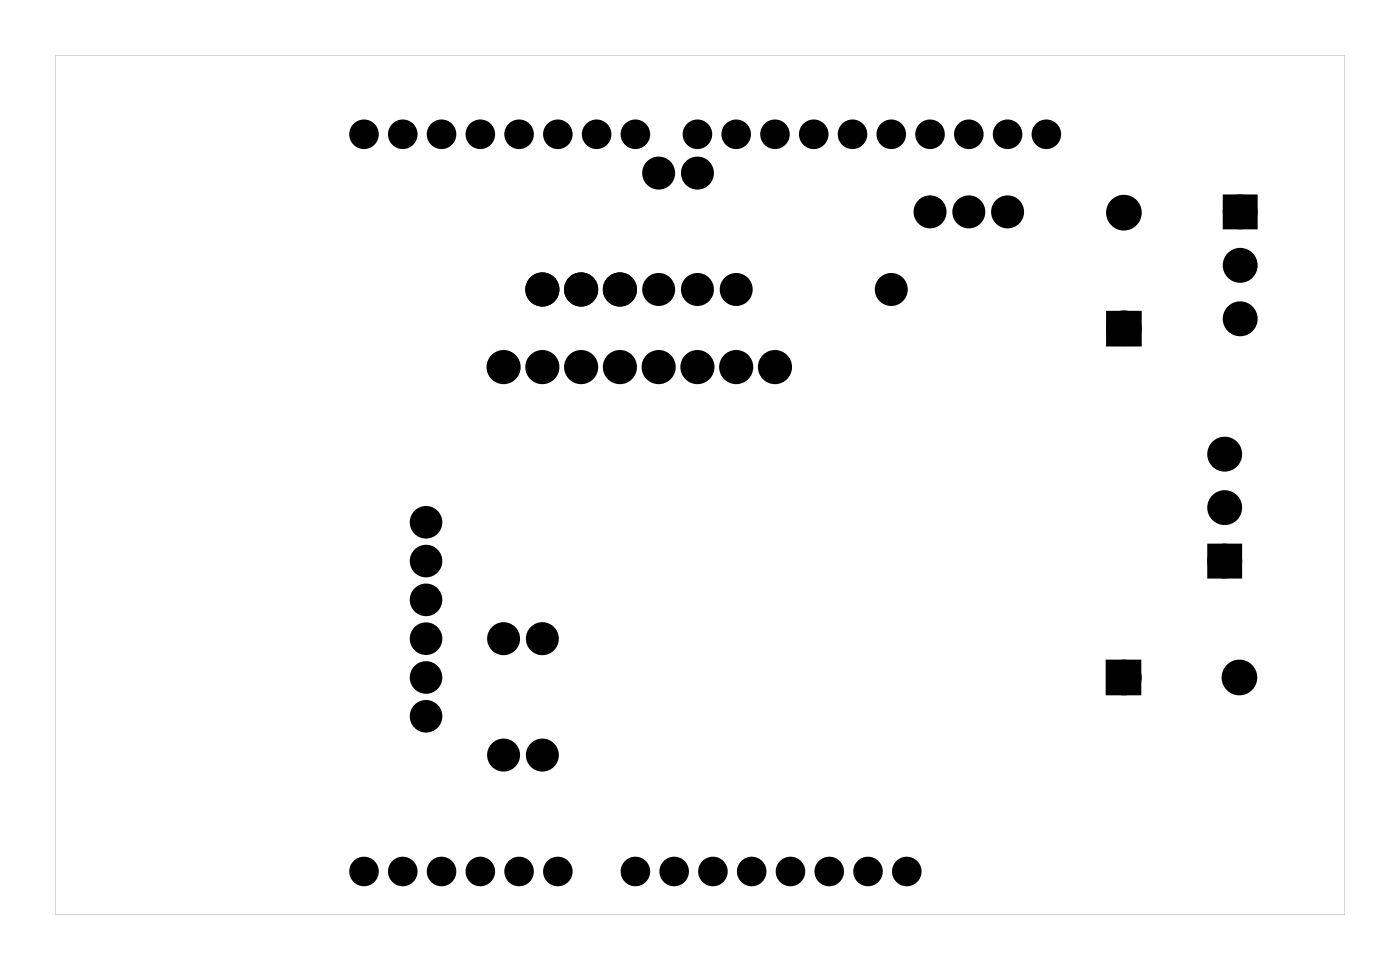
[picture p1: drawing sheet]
<svg xmlns="http://www.w3.org/2000/svg" width="92mm" height="63mm" viewBox="0 0 92 63" stroke-linecap="round" stroke-linejoin="round" font-family="sans-serif">
<g fill="#000">
<path d="M80.5 13.1h1.5v1.5h-1.5zM72.8 20.7h1.6v1.6h-1.6zM79.5 36h1.5v1.5h-1.5zM72.8 43.6h1.6v1.5h-1.6z"/>
<path d="M3.6 3.6v56.3h84.5v-56.3zM3.6 3.6h84.5v56.3h-84.5z"/>
</g>
<g fill="#000">
<circle cx="23.8" cy="8.8" r=".66"/>
<circle cx="26.4" cy="8.8" r=".66"/>
<circle cx="28.9" cy="8.8" r=".66"/>
<circle cx="31.5" cy="8.8" r=".66"/>
<circle cx="34" cy="8.8" r=".66"/>
<circle cx="35.5" cy="19" r=".74"/>
<circle cx="36.5" cy="8.8" r=".66"/>
<circle cx="38.1" cy="19" r=".74"/>
<circle cx="39.1" cy="8.8" r=".66"/>
<circle cx="40.6" cy="19" r=".74"/>
<circle cx="41.6" cy="8.8" r=".66"/>
<circle cx="43.2" cy="11.3" r=".7"/>
<circle cx="43.2" cy="19" r=".7"/>
<circle cx="45.7" cy="11.3" r=".7"/>
<circle cx="45.7" cy="19" r=".7"/>
<circle cx="45.7" cy="8.8" r=".66"/>
<circle cx="48.2" cy="8.8" r=".66"/>
<circle cx="48.2" cy="19" r=".7"/>
<circle cx="50.8" cy="8.8" r=".66"/>
<circle cx="53.3" cy="8.8" r=".66"/>
<circle cx="55.9" cy="8.8" r=".66"/>
<circle cx="58.4" cy="8.8" r=".66"/>
<circle cx="58.4" cy="19" r=".7"/>
<circle cx="60.9" cy="8.8" r=".66"/>
<circle cx="60.9" cy="13.9" r=".7"/>
<circle cx="63.5" cy="8.8" r=".66"/>
<circle cx="63.5" cy="13.9" r=".7"/>
<circle cx="66" cy="8.8" r=".66"/>
<circle cx="66" cy="13.9" r=".7"/>
<circle cx="68.6" cy="8.8" r=".66"/>
<circle cx="73.6" cy="13.9" r=".79"/>
<circle cx="81.3" cy="17.4" r=".76"/>
<circle cx="81.3" cy="13.9" r=".76"/>
<circle cx="27.9" cy="36.7" r=".72"/>
<circle cx="27.9" cy="34.2" r=".72"/>
<circle cx="27.9" cy="39.3" r=".72"/>
<circle cx="33" cy="24" r=".74"/>
<circle cx="35.5" cy="24" r=".74"/>
<circle cx="38.1" cy="24" r=".74"/>
<circle cx="40.6" cy="24" r=".74"/>
<circle cx="43.2" cy="24" r=".74"/>
<circle cx="45.7" cy="24" r=".74"/>
<circle cx="48.2" cy="24" r=".74"/>
<circle cx="50.8" cy="24" r=".74"/>
<circle cx="73.6" cy="21.5" r=".79"/>
<circle cx="80.2" cy="36.7" r=".76"/>
<circle cx="80.2" cy="33.2" r=".76"/>
<circle cx="80.2" cy="29.7" r=".76"/>
<circle cx="81.3" cy="20.9" r=".76"/>
<circle cx="23.8" cy="57.1" r=".66"/>
<circle cx="26.4" cy="57.1" r=".66"/>
<circle cx="27.9" cy="44.4" r=".72"/>
<circle cx="27.9" cy="41.8" r=".72"/>
<circle cx="27.9" cy="46.9" r=".72"/>
<circle cx="28.9" cy="57.1" r=".66"/>
<circle cx="31.5" cy="57.1" r=".66"/>
<circle cx="33" cy="49.4" r=".7"/>
<circle cx="33" cy="41.8" r=".7"/>
<circle cx="34" cy="57.1" r=".66"/>
<circle cx="35.5" cy="49.4" r=".7"/>
<circle cx="35.5" cy="41.8" r=".7"/>
<circle cx="36.5" cy="57.1" r=".66"/>
<circle cx="41.6" cy="57.1" r=".66"/>
<circle cx="44.2" cy="57.1" r=".66"/>
<circle cx="46.7" cy="57.1" r=".66"/>
<circle cx="49.2" cy="57.1" r=".66"/>
<circle cx="51.8" cy="57.1" r=".66"/>
<circle cx="54.3" cy="57.1" r=".66"/>
<circle cx="56.9" cy="57.1" r=".66"/>
<circle cx="59.4" cy="57.1" r=".66"/>
<circle cx="73.6" cy="44.4" r=".79"/>
<circle cx="81.2" cy="44.4" r=".79"/>
</g>
<g fill="none" stroke="#000" stroke-width=".61" stroke-linecap="butt">
<circle cx="23.8" cy="8.8" r=".66"/>
<circle cx="26.4" cy="8.8" r=".66"/>
<circle cx="28.9" cy="8.8" r=".66"/>
<circle cx="31.5" cy="8.8" r=".66"/>
<circle cx="34" cy="8.8" r=".66"/>
<circle cx="36.5" cy="8.8" r=".66"/>
<circle cx="39.1" cy="8.8" r=".66"/>
<circle cx="41.6" cy="8.8" r=".66"/>
<circle cx="45.7" cy="8.8" r=".66"/>
<circle cx="48.2" cy="8.8" r=".66"/>
<circle cx="50.8" cy="8.8" r=".66"/>
<circle cx="53.3" cy="8.8" r=".66"/>
<circle cx="55.9" cy="8.8" r=".66"/>
<circle cx="58.4" cy="8.8" r=".66"/>
<circle cx="60.9" cy="8.8" r=".66"/>
<circle cx="63.5" cy="8.8" r=".66"/>
<circle cx="66" cy="8.8" r=".66"/>
<circle cx="68.6" cy="8.8" r=".66"/>
<circle cx="23.8" cy="57.1" r=".66"/>
<circle cx="26.4" cy="57.1" r=".66"/>
<circle cx="28.9" cy="57.1" r=".66"/>
<circle cx="31.5" cy="57.1" r=".66"/>
<circle cx="34" cy="57.1" r=".66"/>
<circle cx="36.5" cy="57.1" r=".66"/>
<circle cx="41.6" cy="57.1" r=".66"/>
<circle cx="44.2" cy="57.1" r=".66"/>
<circle cx="46.7" cy="57.1" r=".66"/>
<circle cx="49.2" cy="57.1" r=".66"/>
<circle cx="51.8" cy="57.1" r=".66"/>
<circle cx="54.3" cy="57.1" r=".66"/>
<circle cx="56.9" cy="57.1" r=".66"/>
<circle cx="59.4" cy="57.1" r=".66"/>
</g>
<g fill="none" stroke="#000" stroke-width=".76" stroke-linecap="butt">
<path d="M80.5 13.1h1.5v1.5h-1.5zM72.8 20.7h1.6v1.6h-1.6zM79.5 36h1.5v1.5h-1.5zM72.8 43.6h1.6v1.5h-1.6z"/>
<circle cx="35.5" cy="19" r=".74"/>
<circle cx="38.1" cy="19" r=".74"/>
<circle cx="40.6" cy="19" r=".74"/>
<circle cx="43.2" cy="11.3" r=".7"/>
<circle cx="43.2" cy="19" r=".7"/>
<circle cx="45.7" cy="11.3" r=".7"/>
<circle cx="45.7" cy="19" r=".7"/>
<circle cx="48.2" cy="19" r=".7"/>
<circle cx="58.4" cy="19" r=".7"/>
<circle cx="60.9" cy="13.9" r=".7"/>
<circle cx="63.5" cy="13.9" r=".7"/>
<circle cx="66" cy="13.9" r=".7"/>
<circle cx="73.6" cy="13.9" r=".79"/>
<circle cx="81.3" cy="13.9" r=".76"/>
<circle cx="81.3" cy="17.4" r=".76"/>
<circle cx="33" cy="24" r=".74"/>
<circle cx="35.5" cy="24" r=".74"/>
<circle cx="38.1" cy="24" r=".74"/>
<circle cx="40.6" cy="24" r=".74"/>
<circle cx="43.2" cy="24" r=".74"/>
<circle cx="45.7" cy="24" r=".74"/>
<circle cx="48.2" cy="24" r=".74"/>
<circle cx="50.8" cy="24" r=".74"/>
<circle cx="73.6" cy="21.5" r=".79"/>
<circle cx="80.2" cy="33.2" r=".76"/>
<circle cx="80.2" cy="36.7" r=".76"/>
<circle cx="80.2" cy="29.7" r=".76"/>
<circle cx="81.3" cy="20.9" r=".76"/>
<circle cx="33" cy="41.8" r=".7"/>
<circle cx="33" cy="49.4" r=".7"/>
<circle cx="35.5" cy="41.8" r=".7"/>
<circle cx="35.5" cy="49.4" r=".7"/>
<circle cx="73.6" cy="44.4" r=".79"/>
<circle cx="81.2" cy="44.4" r=".79"/>
</g>
<g fill="none" stroke="#000" stroke-width=".69" stroke-linecap="butt">
<circle cx="27.9" cy="36.7" r=".72"/>
<circle cx="27.9" cy="34.2" r=".72"/>
<circle cx="27.9" cy="39.3" r=".72"/>
<circle cx="27.9" cy="44.4" r=".72"/>
<circle cx="27.9" cy="46.9" r=".72"/>
<circle cx="27.9" cy="41.8" r=".72"/>
</g>
</svg>
